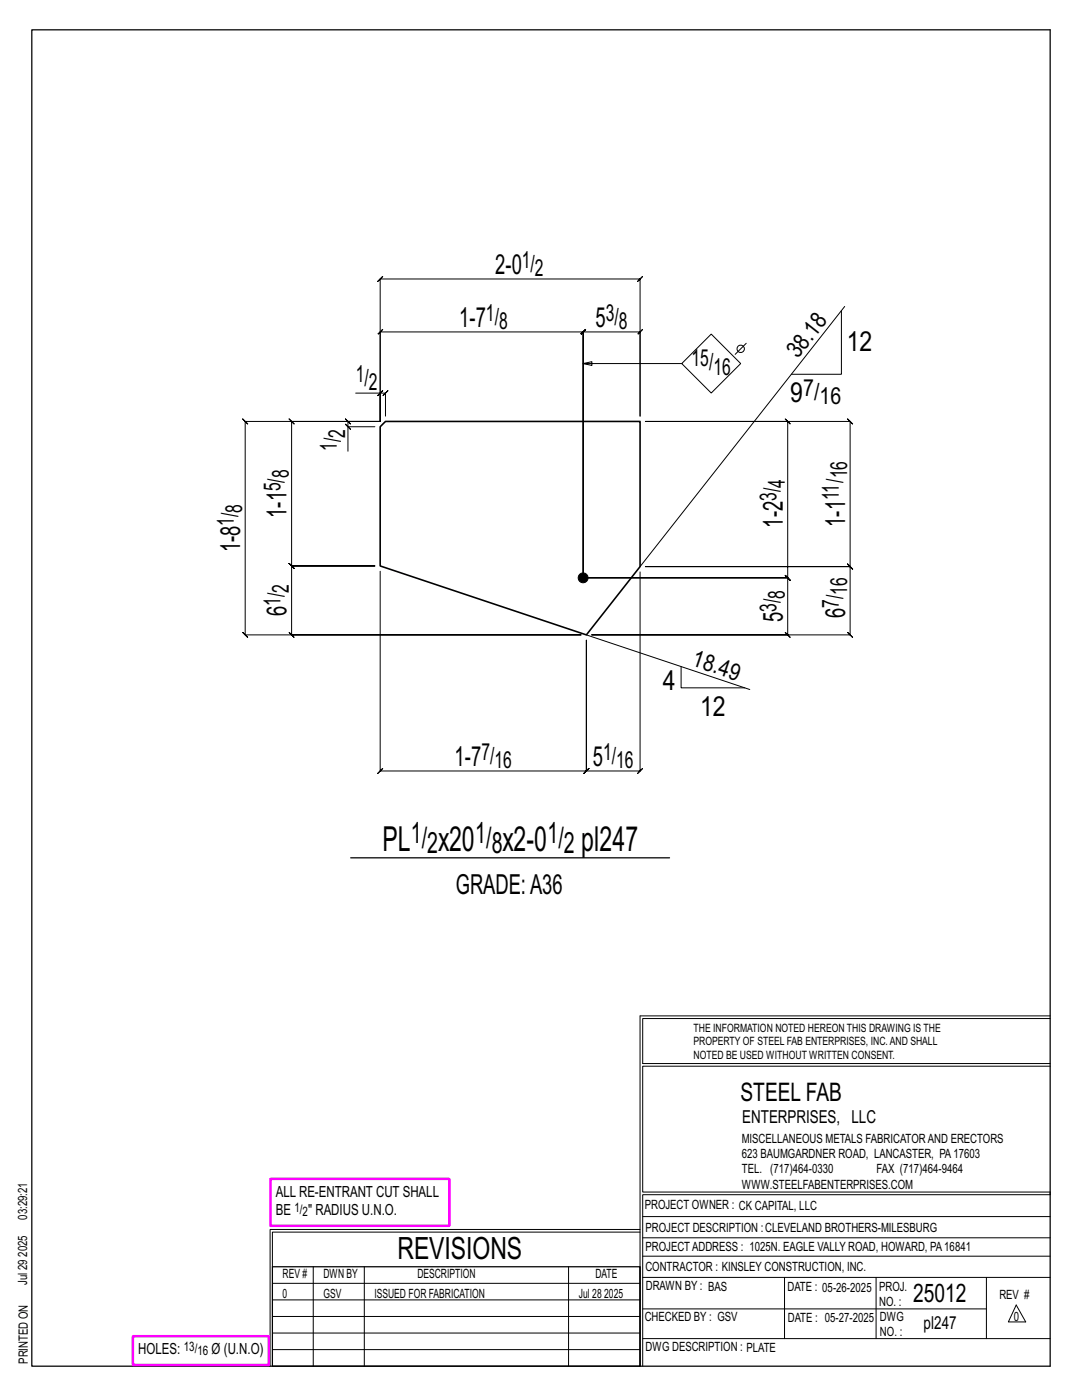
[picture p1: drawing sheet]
<svg xmlns="http://www.w3.org/2000/svg" width="216mm" height="279mm" viewBox="0 0 216 279" stroke-linecap="round" stroke-linejoin="round" font-family="sans-serif">
<defs><g id="words">
<g font-size="6.9">
<text x="76.3" y="169.7">PL</text>
<text x="87.4" y="169.7">x20</text>
<text x="100.3" y="169.7">x2-0</text>
<text x="116" y="169.7">pl247</text>
</g>
<text font-size="6.1" x="79.3" y="251.3">REVISIONS</text>
<g font-size="5.9">
<text x="82" y="168.2">1/</text>
<text x="85.2" y="170.3">2</text>
<text x="94.8" y="168.2">1/</text>
<text x="98.1" y="170.3">8</text>
<text x="109.3" y="168.2">1/</text>
<text x="112.5" y="170.3">2</text>
</g>
<g font-size="5.5">
<text x="98.8" y="54.7">2-0</text>
<text x="91.6" y="65.3">1-7</text>
<text x="118.8" y="65.3">5</text>
<text x="169" y="70.1">12</text>
<text x="157.7" y="80.3">9</text>
<text x="57.2" y="103.4" transform="rotate(-90 57.2 103.4)">1-1</text>
<text x="156.2" y="105.3" transform="rotate(-90 156.2 105.3)">1-2</text>
<text x="168.6" y="105.2" transform="rotate(-90 168.6 105.2)">1-1</text>
<text x="47.9" y="110.2" transform="rotate(-90 47.9 110.2)">1-8</text>
<text x="57.2" y="123" transform="rotate(-90 57.2 123)">6</text>
<text x="156.2" y="124.2" transform="rotate(-90 156.2 124.2)">5</text>
<text x="168.6" y="123.4" transform="rotate(-90 168.6 123.4)">6</text>
<text x="132.3" y="137.8">4</text>
<text x="139.7" y="142.9">12</text>
<text x="90.7" y="152.9">1-7</text>
<text x="118.3" y="152.9">5</text>
<text x="90.9" y="178.5">GRADE:A36</text>
</g>
<g font-size="5.1">
<text x="147.8" y="219.8">STEEL FAB</text>
<text x="182.2" y="259.9">25012</text>
</g>
<g font-size="4.7">
<text x="104.1" y="53.4">1/</text>
<text x="106.7" y="55.1">2</text>
<text x="97" y="64">1/</text>
<text x="99.6" y="65.7">8</text>
<text x="120.9" y="64">3/</text>
<text x="123.5" y="65.7">8</text>
<text x="159.2" y="71.7" transform="rotate(-52 159.2 71.7)">38.18</text>
<text x="71" y="76.2">1/</text>
<text x="73.6" y="77.9">2</text>
<text x="138" y="73.1">15/</text>
<text x="142.4" y="74.7">16</text>
<text x="160.3" y="79">7/</text>
<text x="163.5" y="80.7">16</text>
<text x="68.9" y="87.4" transform="rotate(-90 68.9 87.4)">2</text>
<text x="57.6" y="95.4" transform="rotate(-90 57.6 95.4)">8</text>
<text x="67.2" y="90.1" transform="rotate(-90 67.2 90.1)">1/</text>
<text x="169.1" y="95.5" transform="rotate(-90 169.1 95.5)">16</text>
<text x="56" y="98" transform="rotate(-90 56 98)">5/</text>
<text x="154.9" y="100" transform="rotate(-90 154.9 100)">3/</text>
<text x="156.6" y="97.4" transform="rotate(-90 156.6 97.4)">4</text>
<text x="167.4" y="99.9" transform="rotate(-90 167.4 99.9)">11/</text>
<text x="46.7" y="104.9" transform="rotate(-90 46.7 104.9)">1/</text>
<text x="48.3" y="102.3" transform="rotate(-90 48.3 102.3)">8</text>
<text x="57.6" y="118.4" transform="rotate(-90 57.6 118.4)">2</text>
<text x="156.6" y="119.6" transform="rotate(-90 156.6 119.6)">8</text>
<text x="169.1" y="118.7" transform="rotate(-90 169.1 118.7)">16</text>
<text x="56" y="121" transform="rotate(-90 56 121)">1/</text>
<text x="154.9" y="122.2" transform="rotate(-90 154.9 122.2)">3/</text>
<text x="167.4" y="121.3" transform="rotate(-90 167.4 121.3)">7/</text>
<text x="137.9" y="132.8" transform="rotate(18 137.9 132.8)">18.49</text>
<text x="96" y="151.6">7/</text>
<text x="98.7" y="153.3">16</text>
<text x="120.3" y="151.6">1/</text>
<text x="123" y="153.3">16</text>
</g>
<g font-size="3.6">
<text x="148.1" y="224.1">ENTERPRISES, LLC</text>
<text x="184.3" y="265.2">pl247</text>
</g>
<g font-size="3.1">
<text x="55" y="238.9">ALL RE-ENTRANT CUT SHALL</text>
<text x="55" y="242.5">BE</text>
<text x="61.5" y="242.5">&quot; RADIUS U.N.O.</text>
<text x="27.6" y="270.2">HOLES:</text>
<text x="42.2" y="270.2">Ø (U.N.O)</text>
</g>
<g font-size="2.6">
<text x="58.8" y="241.8">1/</text>
<text x="60.4" y="242.7">2</text>
<text x="36.7" y="269.6">13/</text>
<text x="39.4" y="270.5">16</text>
</g>
<g font-size="2.5">
<text x="148" y="231.2">623 BAUMGARDNER ROAD, LANCASTER, PA17603</text>
<text x="148" y="228.1">MISCELLANEOUS METALS FABRICATORAND ERECTORS</text>
<text x="148" y="237.2">WWW.STEELFABENTERPRISES.COM</text>
<text x="148" y="234.2">TEL. (717)464-0330</text>
<text x="174.9" y="234.2">FAX (717)464-9464</text>
<text x="5.4" y="243.4" transform="rotate(-90 5.4 243.4)">03:29:21</text>
<text x="128.7" y="241.3">PROJECT OWNER : CK CAPITAL, LLC</text>
<text x="128.8" y="246">PROJECT DESCRIPTION :CLEVELAND BROTHERS-MILESBURG</text>
<text x="5.4" y="250.8" transform="rotate(-90 5.4 250.8)">2025</text>
<text x="128.8" y="249.7">PROJECTADDRESS : 1025N. EAGLE VALLY ROAD, HOWARD, PA16841</text>
<text x="5.4" y="256.5" transform="rotate(-90 5.4 256.5)">Jul 29</text>
<text x="56.4" y="255">REV #</text>
<text x="64.5" y="255">DWN BY</text>
<text x="83.3" y="255">DESCRIPTION</text>
<text x="118.8" y="255">DATE</text>
<text x="128.8" y="253.7">CONTRACTOR : KINSLEY CONSTRUCTION, INC.</text>
<text x="128.9" y="257.5">DRAWN BY : BAS</text>
<text x="157.1" y="257.6">DATE : 05-26-2025</text>
<text x="175.4" y="257.7">PROJ.</text>
<text x="56.4" y="259">0</text>
<text x="64.5" y="259">GSV</text>
<text x="74.7" y="259">ISSUED FOR FABRICATION</text>
<text x="115.5" y="259">Jul 28</text>
<text x="120.6" y="259">2025</text>
<text x="128.6" y="263.7">CHECKED BY : GSV</text>
<text x="157.2" y="263.7">DATE : 05-27-2025</text>
<text x="175.4" y="260.7">NO. :</text>
<text x="175.6" y="263.7">DWG</text>
<text x="199.4" y="259.2">REV #</text>
<text x="202.3" y="263.7">0</text>
<text x="128.8" y="269.7">DWG DESCRIPTION : PLATE</text>
<text x="175.6" y="266.7">NO. :</text>
<text x="5.5" y="272.2" transform="rotate(-90 5.5 272.2)">PRINTED ON</text>
</g>
<g font-size="2.3">
<text x="138.4" y="208.6">PROPERTY OF STEEL FAB ENTERPRISES, INC.AND SHALL</text>
<text x="138.4" y="205.9">THE INFORMATION NOTED HEREON THIS DRAWING IS THE</text>
<text x="138.4" y="211.3">NOTED BE USED WITHOUT WRITTEN CONSENT.</text>
</g>
</g></defs>
<g fill="none" stroke="#000" stroke-width=".2">
<path d="M71 78.5h4.9v5.6v-28.4l-.5 .5 1-1-.5 .5h51.8l-.5 .5 1-1-.5 .5v27.4v-16.9l.5-.5-1 1 .5-.5h-11.3l.5-.5-1 1 .5-.5v49.1v-49.1l.5-.5-1 1 .5-.5h-40.5l.5-.5-1 1 .5-.5v17.9h-6.5l-.5-.5 1 1-.5-.5v1.1M75.9 78.5h1l-.5 .5 1-1-.5 .5v4.6M76.4 78l-1 1zM116.4 72.6l1.7 .3v-.7l-1.7 .4h19.6M136 72.6l5.9-5.9 5.9 5.9-5.9 5.8zM148.9 68.5l-2.2 2.2M167.9 62v12.7h-10M168.5 61.2l-40.8 51.9M48.4 83.6l.5 .5h27h-17.7l-.5-.5 1 1-.5-.5v28.8l-.5-.5 1 1-.5-.5h16.6h-16.6l-.5-.5 1 1-.5-.5v13.8l-.5-.5 1 1-.5-.5h57.7h-67l.5 .5-1-1 .5 .5v-42.6l.5 .5zM68.9 84.7l1 1zM74.8 85.2h-5.4v4.9M128.8 84.1h40.8l-.5-.5 1 1-.5-.5v29l-.5-.5 1 1-.5-.5h-40.8h40.8l-.5-.5 1 1-.5-.5v13.6l-.5-.5 1 1-.5-.5h-51.5h39.1l.5 .5-1-1 .5 .5v-11.4l.5 .5-1-1 .5 .5h-40.8h40.8l.5 .5-1-1 .5 .5v-31.2l.5 .5-1-1 .5 .5z"/>
<path d="M75.9 114v39.9l-.5 .5 1-1-.5 .5h41.1l-.5 .5 1-1-.5 .5v-26.1v26.1l-.5 .5 1-1-.5 .5h10.7l-.5 .5 1-1-.5 .5v-39.8M117 126.7l32.6 10.9M135.9 133v4.3h12.7M127.7 202.7v70M127.7 202.7h81.8M209.5 203.3h-81.3v9h81.3M209.5 212.8h-81.3v25.1h81.3v.5h-81.3v34.3M54.4 259.4h73.3M54.4 256.1h73.3M62.5 252.8v19.9M72.7 252.8v19.9M113.4 252.8v19.9"/>
<path d="M127.7 245.4h-73.8v27.3M127.7 245.9h-73.3v6.9M128.2 242.8h81.3M128.2 254.9h81.3M128.2 250.7h81.3M128.2 247h81.3M156.5 254.9v12.2M174.8 254.9v12.2M196.8 254.9v12.2M54.4 269.3h73.3M54.4 266h73.3M54.4 262.7h73.3"/>
<path d="M128.2 261.2h68.6M128.2 267.1h81.3M202.8 260.4l1.9 3.4h-3.5z"/>
<circle cx="147.8" cy="69.6" r=".74"/>
</g>
<path d="M6.3 6h203.2v266.7h-203.2zM70 171.2h63.6M54.4 252.8h73.3v19.9h-73.3z" fill="none" stroke="#000" stroke-width=".25"/>
<path d="M54 235.3h35.6v9.3h-35.6zM26.5 266.7h27.1v5.7h-27.1z" fill="none" stroke="#f0f" stroke-width=".5"/>
<circle cx="116.4" cy="115.3" r=".99" fill="#000" stroke="#000" stroke-width=".2"/>
<path d="M75.9 85.2l1-1.1h50.8v29l-10.7 13.6-41.1-13.8z" fill="none" stroke="#000" stroke-width=".32"/>
<use href="#words"/>
</svg>
